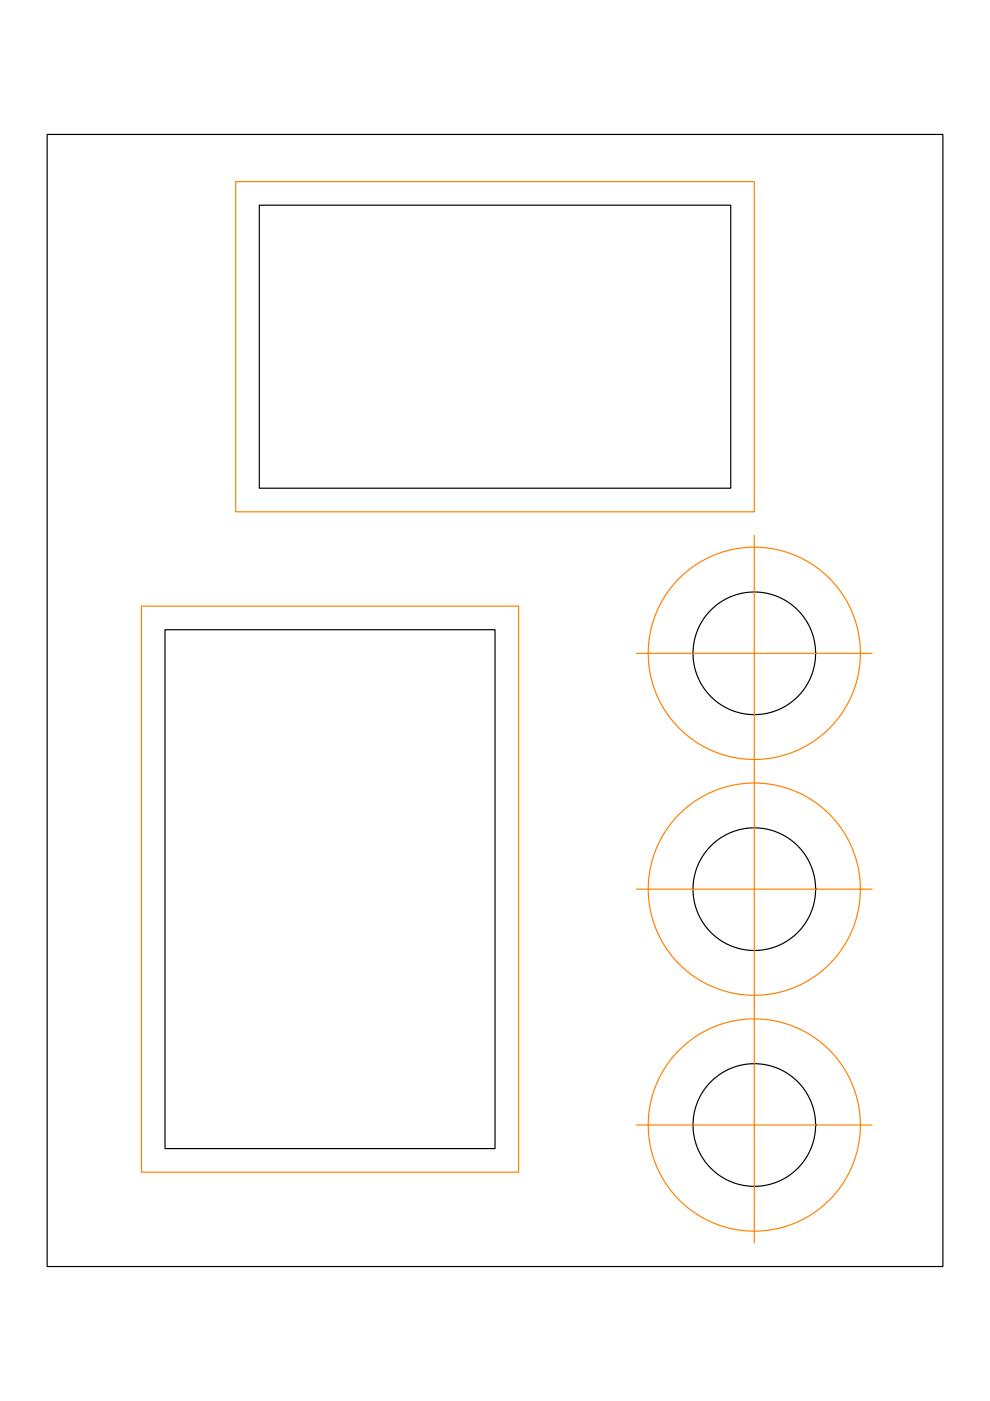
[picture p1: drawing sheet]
<svg xmlns="http://www.w3.org/2000/svg" width="210mm" height="297mm" viewBox="0 0 210 297" stroke-linecap="round" stroke-linejoin="round" font-family="sans-serif">
<g fill="none" stroke="#000" stroke-width=".25">
<path d="M10 28.5h189.9v240h-189.9zM55 43.5h99.9v60h-99.9zM35 133.5h70v110h-70zM172.9 138.5h.1M172.9 188.5h.1M172.9 238.5h.1"/>
<circle cx="159.9" cy="138.5" r="13"/>
<circle cx="159.9" cy="188.5" r="13"/>
<circle cx="159.9" cy="238.5" r="13"/>
</g>
<g fill="none" stroke="#ff7f00" stroke-width=".25">
<path d="M50 38.5h109.9v70h-109.9zM159.9 113.5v150M30 128.5h80v120h-80zM134.9 138.5h50M182.4 138.5h.1M134.9 188.5h50M182.4 188.5h.1M134.9 238.5h50M182.4 238.5h.1"/>
<circle cx="159.9" cy="138.5" r="22.5"/>
<circle cx="159.9" cy="188.5" r="22.5"/>
<circle cx="159.9" cy="238.5" r="22.5"/>
</g>
</svg>
